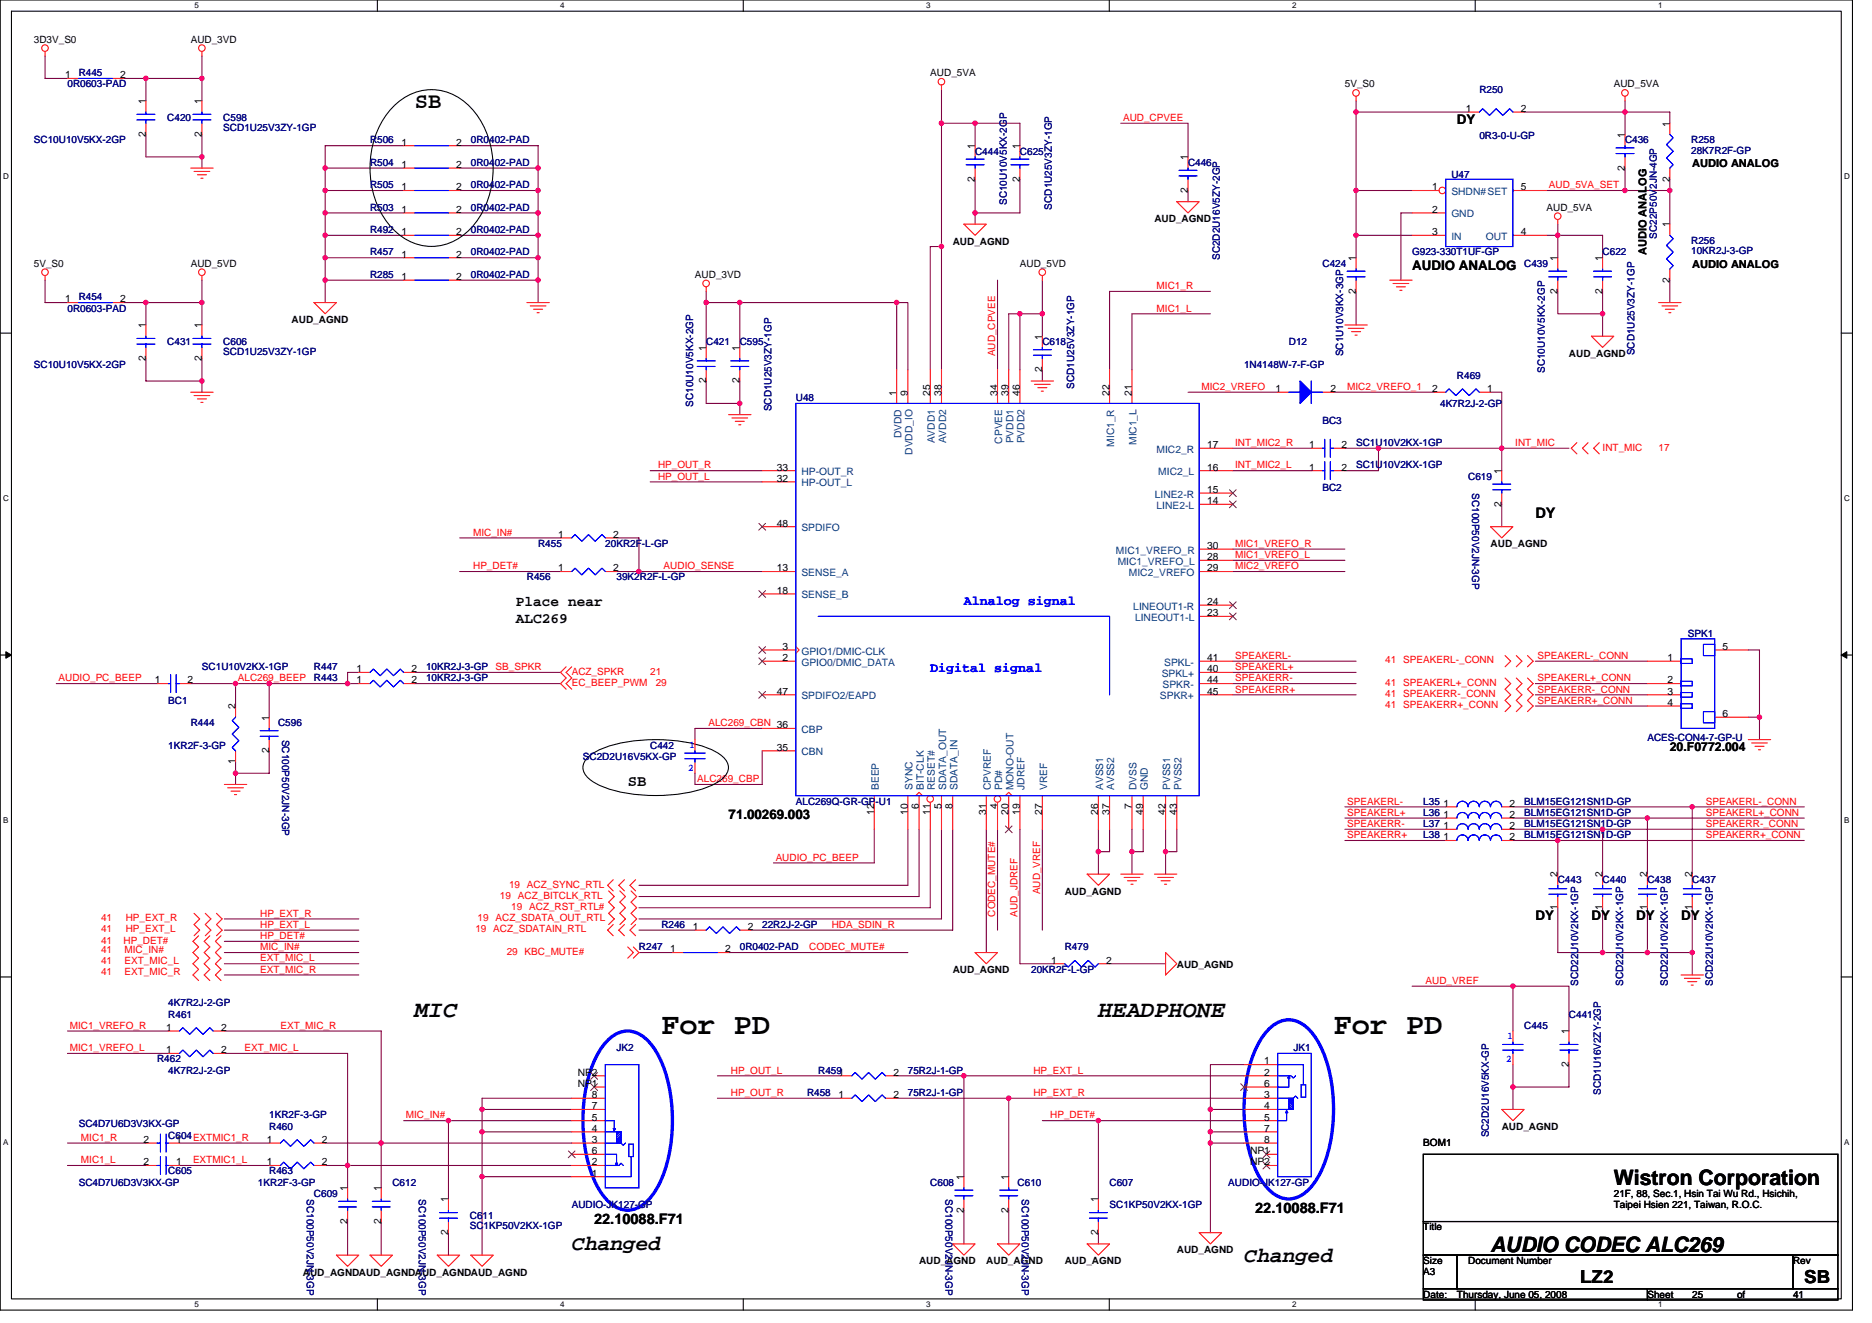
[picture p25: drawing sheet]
<svg xmlns="http://www.w3.org/2000/svg" width="297mm" height="210mm" viewBox="0 0 297 210" stroke-linecap="round" stroke-linejoin="round" font-family="sans-serif">
<defs><g id="words">
<g font-size="4.8">
<text x="104.9" y="164">For PD</text>
<text x="211.6" y="164">For PD</text>
</g>
<g font-size="3.7">
<text x="65.8" y="161.4">MIC</text>
<text x="174.3" y="161.4">HEADPHONE</text>
</g>
<text font-size="3.5" x="65.8" y="17.2">SB</text>
<g font-size="3.4">
<text x="256.1" y="188">Wistron Corporation</text>
<text x="90.7" y="198.4">Changed</text>
<text x="197.4" y="200.2">Changed</text>
<text x="236.5" y="198.7">AUDIO CODEC ALC269</text>
</g>
<g font-size="2.8">
<text x="250.7" y="203.6">LZ2</text>
<text x="286.3" y="203.6">SB</text>
</g>
<text font-size="2.5" x="99.6" y="124.8">SB</text>
<g font-size="2.3">
<text x="243.6" y="82.1">DY</text>
<text x="81.8" y="96.2">Place near</text>
<text x="81.8" y="98.8">ALC269</text>
<text x="94.3" y="194.2">22.10088.F71</text>
<text x="199.2" y="192.4">22.10088.F71</text>
</g>
<g font-size="2.1">
<text x="231.2" y="19.7">DY</text>
<text x="224.1" y="42.9">AUDIO ANALOG</text>
<text x="115.6" y="130">71.00269.003</text>
<text x="243.6" y="146">DY</text>
<text x="252.5" y="146">DY</text>
<text x="259.6" y="146">DY</text>
<text x="266.7" y="146">DY</text>
</g>
<g font-size="2.1" fill="#00f">
<text x="152.9" y="96">Alnalog signal</text>
<text x="147.6" y="106.7">Digital signal</text>
</g>
<text font-size="1.9" x="265" y="119.2">20.F0772.004</text>
<g font-size="1.8">
<text x="268.5" y="26.5">AUDIO ANALOG</text>
<text x="261.3" y="40.5" transform="rotate(-90 261.3 40.5)">AUDIO ANALOG</text>
<text x="268.5" y="42.5">AUDIO ANALOG</text>
</g>
<g font-size="1.6">
<text x="5.4" y="6.8">3D3V_S0</text>
<text x="30.3" y="6.8">AUD_3VD</text>
<text x="10.3" y="12.4">1</text>
<text x="19.1" y="12.4">2</text>
<text x="23.1" y="16.5" transform="rotate(-90 23.1 16.5)">1</text>
<text x="32" y="16.5" transform="rotate(-90 32 16.5)">1</text>
<text x="147.6" y="12.1">AUD_5VA</text>
<text x="213.4" y="13.9">5V_S0</text>
<text x="232.6" y="17.8">1</text>
<text x="241.3" y="17.8">2</text>
<text x="256.1" y="13.9">AUD_5VA</text>
<text x="23.1" y="21.7" transform="rotate(-90 23.1 21.7)">2</text>
<text x="32" y="21.7" transform="rotate(-90 32 21.7)">2</text>
<text x="63.7" y="23.1">1</text>
<text x="72.4" y="23.1">2</text>
<text x="154.7" y="23.6" transform="rotate(-90 154.7 23.6)">1</text>
<text x="161.8" y="23.6" transform="rotate(-90 161.8 23.6)">1</text>
<text x="257.8" y="21.9" transform="rotate(-90 257.8 21.9)">1</text>
<text x="264.9" y="20.1" transform="rotate(-90 264.9 20.1)">1</text>
<text x="63.7" y="26.6">1</text>
<text x="72.4" y="26.6">2</text>
<text x="154.7" y="28.8" transform="rotate(-90 154.7 28.8)">2</text>
<text x="161.8" y="28.8" transform="rotate(-90 161.8 28.8)">2</text>
<text x="188.5" y="25.4" transform="rotate(-90 188.5 25.4)">1</text>
<text x="257.8" y="27.1" transform="rotate(-90 257.8 27.1)">2</text>
<text x="264.9" y="28.8" transform="rotate(-90 264.9 28.8)">2</text>
<text x="63.7" y="33.8">1</text>
<text x="63.7" y="30.2">1</text>
<text x="72.4" y="33.8">2</text>
<text x="72.4" y="30.2">2</text>
<text x="183.2" y="35.3">AUD_AGND</text>
<text x="188.5" y="30.6" transform="rotate(-90 188.5 30.6)">2</text>
<text x="227.3" y="30.2">1</text>
<text x="227.3" y="33.8">2</text>
<text x="241.3" y="30.2">5</text>
<text x="245.4" y="33.4">AUD_5VA</text>
<text x="63.7" y="37.3">1</text>
<text x="63.7" y="40.9">1</text>
<text x="72.4" y="37.3">2</text>
<text x="72.4" y="40.9">2</text>
<text x="151.2" y="38.8">AUD_AGND</text>
<text x="215.2" y="41.4" transform="rotate(-90 215.2 41.4)">1</text>
<text x="227.3" y="37.3">3</text>
<text x="241.3" y="37.3">4</text>
<text x="247.2" y="41.4" transform="rotate(-90 247.2 41.4)">1</text>
<text x="254.3" y="41.4" transform="rotate(-90 254.3 41.4)">1</text>
<text x="264.9" y="36.1" transform="rotate(-90 264.9 36.1)">1</text>
<text x="5.4" y="42.3">5V_S0</text>
<text x="10.3" y="48">1</text>
<text x="19.1" y="48">2</text>
<text x="30.3" y="42.3">AUD_5VD</text>
<text x="63.7" y="44.4">1</text>
<text x="72.4" y="44.4">2</text>
<text x="110.3" y="44.1">AUD_3VD</text>
<text x="161.8" y="42.3">AUD_5VD</text>
<text x="215.2" y="46.6" transform="rotate(-90 215.2 46.6)">2</text>
<text x="247.2" y="46.6" transform="rotate(-90 247.2 46.6)">2</text>
<text x="254.3" y="46.6" transform="rotate(-90 254.3 46.6)">2</text>
<text x="264.9" y="44.8" transform="rotate(-90 264.9 44.8)">2</text>
<text x="23.1" y="52.1" transform="rotate(-90 23.1 52.1)">1</text>
<text x="32" y="52.1" transform="rotate(-90 32 52.1)">1</text>
<text x="46.3" y="51.3">AUD_AGND</text>
<text x="165.4" y="53.9" transform="rotate(-90 165.4 53.9)">1</text>
<text x="23.1" y="57.3" transform="rotate(-90 23.1 57.3)">2</text>
<text x="32" y="57.3" transform="rotate(-90 32 57.3)">2</text>
<text x="112" y="55.6" transform="rotate(-90 112 55.6)">1</text>
<text x="117.4" y="55.6" transform="rotate(-90 117.4 55.6)">1</text>
<text x="165.4" y="59.1" transform="rotate(-90 165.4 59.1)">2</text>
<text x="249" y="56.6">AUD_AGND</text>
<text x="112" y="60.8" transform="rotate(-90 112 60.8)">2</text>
<text x="117.4" y="60.8" transform="rotate(-90 117.4 60.8)">2</text>
<text x="142.3" y="62.8" transform="rotate(-90 142.3 62.8)">1</text>
<text x="144" y="62.8" transform="rotate(-90 144 62.8)">9</text>
<text x="147.6" y="62.8" transform="rotate(-90 147.6 62.8)">25</text>
<text x="149.4" y="62.8" transform="rotate(-90 149.4 62.8)">38</text>
<text x="158.3" y="62.8" transform="rotate(-90 158.3 62.8)">34</text>
<text x="160" y="62.8" transform="rotate(-90 160 62.8)">39</text>
<text x="161.8" y="62.8" transform="rotate(-90 161.8 62.8)">46</text>
<text x="176" y="62.8" transform="rotate(-90 176 62.8)">22</text>
<text x="179.6" y="62.8" transform="rotate(-90 179.6 62.8)">21</text>
<text x="202.4" y="62.2">1</text>
<text x="211.1" y="62.2">2</text>
<text x="227.3" y="62.2">2</text>
<text x="236" y="62.2">1</text>
<text x="191.5" y="71.1">17</text>
<text x="207.7" y="71.1">1</text>
<text x="212.9" y="71.1">2</text>
<text x="123.3" y="74.7">33</text>
<text x="123.3" y="76.4">32</text>
<text x="191.5" y="74.7">16</text>
<text x="207.7" y="74.7">1</text>
<text x="212.9" y="74.7">2</text>
<text x="238.3" y="75.2" transform="rotate(-90 238.3 75.2)">1</text>
<text x="123.3" y="83.5">48</text>
<text x="191.5" y="80">14</text>
<text x="191.5" y="78.2">15</text>
<text x="238.3" y="80.4" transform="rotate(-90 238.3 80.4)">2</text>
<text x="88.6" y="85.3">1</text>
<text x="97.3" y="85.3">2</text>
<text x="191.5" y="88.9">28</text>
<text x="191.5" y="87.1">30</text>
<text x="236.5" y="86.8">AUD_AGND</text>
<text x="88.6" y="90.7">1</text>
<text x="97.3" y="90.7">2</text>
<text x="123.3" y="90.7">13</text>
<text x="123.3" y="94.2">18</text>
<text x="191.5" y="90.7">29</text>
<text x="191.5" y="96">24</text>
<text x="191.5" y="97.8">23</text>
<text x="56.6" y="106.7">1</text>
<text x="65.3" y="106.7">2</text>
<text x="124.1" y="103.1">3</text>
<text x="124.1" y="104.9">2</text>
<text x="191.5" y="104.9">41</text>
<text x="191.5" y="106.7">40</text>
<text x="264.6" y="104.9">1</text>
<text x="273.3" y="103.1">5</text>
<text x="24.6" y="108.4">1</text>
<text x="29.7" y="108.4">2</text>
<text x="37.4" y="112.5" transform="rotate(-90 37.4 112.5)">2</text>
<text x="56.6" y="108.4">1</text>
<text x="65.3" y="108.4">2</text>
<text x="123.3" y="110.2">47</text>
<text x="191.5" y="110.2">45</text>
<text x="191.5" y="108.4">44</text>
<text x="264.6" y="112">4</text>
<text x="264.6" y="110.2">3</text>
<text x="264.6" y="108.4">2</text>
<text x="273.3" y="113.8">6</text>
<text x="42.7" y="119.5" transform="rotate(-90 42.7 119.5)">2</text>
<text x="42.7" y="114.3" transform="rotate(-90 42.7 114.3)">1</text>
<text x="123.3" y="119.1">35</text>
<text x="37.4" y="121.3" transform="rotate(-90 37.4 121.3)">1</text>
<text x="138.7" y="129.3" transform="rotate(-90 138.7 129.3)">12</text>
<text x="144" y="129.3" transform="rotate(-90 144 129.3)">10</text>
<text x="145.8" y="128.4" transform="rotate(-90 145.8 128.4)">6</text>
<text x="147.6" y="129.3" transform="rotate(-90 147.6 129.3)">11</text>
<text x="149.4" y="128.4" transform="rotate(-90 149.4 128.4)">5</text>
<text x="151.1" y="128.4" transform="rotate(-90 151.1 128.4)">8</text>
<text x="156.5" y="129.3" transform="rotate(-90 156.5 129.3)">31</text>
<text x="158.3" y="128.4" transform="rotate(-90 158.3 128.4)">4</text>
<text x="160" y="129.3" transform="rotate(-90 160 129.3)">20</text>
<text x="161.8" y="129.3" transform="rotate(-90 161.8 129.3)">19</text>
<text x="165.4" y="129.3" transform="rotate(-90 165.4 129.3)">27</text>
<text x="174.3" y="129.3" transform="rotate(-90 174.3 129.3)">26</text>
<text x="176" y="129.3" transform="rotate(-90 176 129.3)">37</text>
<text x="179.6" y="128.4" transform="rotate(-90 179.6 128.4)">7</text>
<text x="181.4" y="129.3" transform="rotate(-90 181.4 129.3)">49</text>
<text x="184.9" y="129.3" transform="rotate(-90 184.9 129.3)">42</text>
<text x="186.7" y="129.3" transform="rotate(-90 186.7 129.3)">43</text>
<text x="229" y="131.6">1</text>
<text x="229" y="128">1</text>
<text x="229" y="129.8">1</text>
<text x="239.5" y="131.6">2</text>
<text x="239.5" y="128">2</text>
<text x="239.5" y="129.8">2</text>
<text x="229" y="133.3">1</text>
<text x="239.5" y="133.3">2</text>
<text x="168.9" y="141.9">AUD_AGND</text>
<text x="247.2" y="139.2" transform="rotate(-90 247.2 139.2)">2</text>
<text x="254.3" y="139.2" transform="rotate(-90 254.3 139.2)">2</text>
<text x="261.4" y="139.2" transform="rotate(-90 261.4 139.2)">2</text>
<text x="268.5" y="139.2" transform="rotate(-90 268.5 139.2)">2</text>
<text x="109.9" y="147.6">1</text>
<text x="118.6" y="147.6">2</text>
<text x="247.2" y="144.4" transform="rotate(-90 247.2 144.4)">1</text>
<text x="254.3" y="144.4" transform="rotate(-90 254.3 144.4)">1</text>
<text x="261.4" y="144.4" transform="rotate(-90 261.4 144.4)">1</text>
<text x="268.5" y="144.4" transform="rotate(-90 268.5 144.4)">1</text>
<text x="106.4" y="151.1">1</text>
<text x="115.1" y="151.1">2</text>
<text x="151.2" y="154.4">AUD_AGND</text>
<text x="166.8" y="152.9">1</text>
<text x="175.5" y="152.9">2</text>
<text x="186.7" y="153.5">AUD_AGND</text>
<text x="26.3" y="167.1">1</text>
<text x="26.3" y="163.6">1</text>
<text x="35.1" y="167.1">2</text>
<text x="35.1" y="163.6">2</text>
<text x="248.9" y="164.1" transform="rotate(-90 248.9 164.1)">1</text>
<text x="91.7" y="172.4">NP1</text>
<text x="91.7" y="170.7">NP2</text>
<text x="141.7" y="170.7">2</text>
<text x="200.6" y="168.9">1</text>
<text x="200.6" y="170.7">2</text>
<text x="200.6" y="172.4">6</text>
<text x="248.9" y="169.3" transform="rotate(-90 248.9 169.3)">2</text>
<text x="93.9" y="179.6">4</text>
<text x="93.9" y="177.8">5</text>
<text x="93.9" y="176">7</text>
<text x="93.9" y="174.2">8</text>
<text x="133" y="174.2">1</text>
<text x="141.7" y="174.2">2</text>
<text x="200.6" y="174.2">3</text>
<text x="200.6" y="176">4</text>
<text x="200.6" y="177.8">5</text>
<text x="200.6" y="179.6">7</text>
<text x="238.3" y="179.3">AUD_AGND</text>
<text x="22.8" y="184.9">2</text>
<text x="22.8" y="181.3">2</text>
<text x="28" y="184.9">1</text>
<text x="28" y="181.3">1</text>
<text x="42.4" y="181.3">1</text>
<text x="42.4" y="184.9">1</text>
<text x="51.1" y="181.3">2</text>
<text x="51.1" y="184.9">2</text>
<text x="93.9" y="184.9">2</text>
<text x="93.9" y="181.3">3</text>
<text x="93.9" y="183.1">6</text>
<text x="198.3" y="183.1">NP1</text>
<text x="198.3" y="184.9">NP2</text>
<text x="200.6" y="181.3">8</text>
<text x="225.8" y="181.9">BOM1</text>
<text x="55.1" y="189" transform="rotate(-90 55.1 189)">1</text>
<text x="60.5" y="189" transform="rotate(-90 60.5 189)">1</text>
<text x="71.1" y="190.8" transform="rotate(-90 71.1 190.8)">1</text>
<text x="93.9" y="186.7">1</text>
<text x="152.9" y="187.2" transform="rotate(-90 152.9 187.2)">1</text>
<text x="160" y="187.2" transform="rotate(-90 160 187.2)">1</text>
<text x="174.3" y="190.8" transform="rotate(-90 174.3 190.8)">1</text>
<text x="256.1" y="189.9">21F, 88, Sec.1, Hsin Tai Wu Rd., Hsichih,</text>
<text x="256.1" y="191.7">Taipei Hsien 221, Taiwan, R.O.C.</text>
<text x="55.1" y="194.2" transform="rotate(-90 55.1 194.2)">2</text>
<text x="60.5" y="194.2" transform="rotate(-90 60.5 194.2)">2</text>
<text x="71.1" y="196" transform="rotate(-90 71.1 196)">2</text>
<text x="152.9" y="192.4" transform="rotate(-90 152.9 192.4)">2</text>
<text x="160" y="192.4" transform="rotate(-90 160 192.4)">2</text>
<text x="174.3" y="196" transform="rotate(-90 174.3 196)">2</text>
<text x="225.8" y="195.2">Title</text>
<text x="48" y="202.4">AUD_AGNDAUD_AGNDAUD_AGNDAUD_AGND</text>
<text x="145.8" y="200.6">AUD_AGND</text>
<text x="156.5" y="200.6">AUD_AGND</text>
<text x="168.9" y="200.6">AUD_AGND</text>
<text x="186.7" y="198.8">AUD_AGND</text>
<text x="225.8" y="202.3">A3</text>
<text x="225.8" y="200.6">Size</text>
<text x="233" y="200.6">Document Number</text>
<text x="284.5" y="200.6">Rev</text>
<text x="225.8" y="205.9">Date:</text>
<text x="231.2" y="205.9">Thursday, June 05, 2008</text>
<text x="261.4" y="205.9">Sheet</text>
<text x="268.5" y="205.9">25</text>
<text x="275.6" y="205.9">of</text>
<text x="284.5" y="205.9">41</text>
</g>
<g font-size="1.6" fill="#000080">
<text x="10.7" y="13.9">0R0603-PAD</text>
<text x="12.5" y="12.1">R445</text>
<text x="234.7" y="14.8">R250</text>
<text x="5.4" y="22.8">SC10U10V5KX-2GP</text>
<text x="26.5" y="19.2">C420</text>
<text x="35.4" y="19.2">C598</text>
<text x="35.4" y="20.8">SCD1U25V3ZY-1GP</text>
<text x="58.7" y="22.8">R506</text>
<text x="74.7" y="22.8">0R0402-PAD</text>
<text x="234.7" y="22">0R3-0-U-GP</text>
<text x="257.8" y="22.8">C436</text>
<text x="268.3" y="22.8">R258</text>
<text x="58.7" y="29.9">R505</text>
<text x="58.7" y="26.3">R504</text>
<text x="74.7" y="29.9">0R0402-PAD</text>
<text x="74.7" y="26.3">0R0402-PAD</text>
<text x="154.7" y="24.5">C444</text>
<text x="161.8" y="24.5">C625</text>
<text x="188.5" y="26.3">C446</text>
<text x="230.3" y="28.3">U47</text>
<text x="268.3" y="24.4">28K7R2F-GP</text>
<text x="58.7" y="33.4">R503</text>
<text x="74.7" y="33.4">0R0402-PAD</text>
<text x="159.8" y="32.5" transform="rotate(-90 159.8 32.5)">SC10U10V5KX-2GP</text>
<text x="166.9" y="33.3" transform="rotate(-90 166.9 33.3)">SCD1U25V3ZY-1GP</text>
<text x="58.7" y="37">R492</text>
<text x="58.7" y="40.5">R457</text>
<text x="74.7" y="37">0R0402-PAD</text>
<text x="74.7" y="40.5">0R0402-PAD</text>
<text x="193.5" y="41.3" transform="rotate(-90 193.5 41.3)">SC2D2U16V5ZY-2GP</text>
<text x="224.1" y="40.5">G923-330T1UF-GP</text>
<text x="254.3" y="40.5">C622</text>
<text x="262.9" y="37.9" transform="rotate(-90 262.9 37.9)">SC22P50V2JN-4GP</text>
<text x="268.3" y="38.8">R256</text>
<text x="268.3" y="40.4">10KR2J-3-GP</text>
<text x="12.5" y="47.6">R454</text>
<text x="58.7" y="44.1">R285</text>
<text x="74.7" y="44.1">0R0402-PAD</text>
<text x="209.8" y="42.3">C424</text>
<text x="241.8" y="42.3">C439</text>
<text x="10.7" y="49.4">0R0603-PAD</text>
<text x="5.4" y="58.3">SC10U10V5KX-2GP</text>
<text x="26.5" y="54.8">C431</text>
<text x="35.4" y="54.8">C606</text>
<text x="35.4" y="56.4">SCD1U25V3ZY-1GP</text>
<text x="112.1" y="54.8">C421</text>
<text x="117.4" y="54.8">C595</text>
<text x="165.4" y="54.8">C618</text>
<text x="197.4" y="58.3">1N4148W-7-F-GP</text>
<text x="204.5" y="54.8">D12</text>
<text x="213.1" y="56.5" transform="rotate(-90 213.1 56.5)">SC1U10V3KX-3GP</text>
<text x="245.1" y="59.2" transform="rotate(-90 245.1 59.2)">SC10U10V5KX-2GP</text>
<text x="259.3" y="56.4" transform="rotate(-90 259.3 56.4)">SCD1U25V3ZY-1GP</text>
<text x="110" y="64.5" transform="rotate(-90 110 64.5)">SC10U10V5KX-2GP</text>
<text x="122.4" y="65.3" transform="rotate(-90 122.4 65.3)">SCD1U25V3ZY-1GP</text>
<text x="126.3" y="63.6">U48</text>
<text x="170.4" y="61.7" transform="rotate(-90 170.4 61.7)">SCD1U25V3ZY-1GP</text>
<text x="228.5" y="64.5">4K7R2J-2-GP</text>
<text x="231.2" y="60.1">R469</text>
<text x="209.8" y="67.2">BC3</text>
<text x="215.2" y="70.8">SC1U10V2KX-1GP</text>
<text x="209.8" y="77.9">BC2</text>
<text x="215.2" y="74.3">SC1U10V2KX-1GP</text>
<text x="233" y="76.1">C619</text>
<text x="233.6" y="78.2" transform="rotate(90 233.6 78.2)">SC100P50V2JN-3GP</text>
<text x="85.4" y="86.8">R455</text>
<text x="96" y="86.8">20KR2F-L-GP</text>
<text x="83.6" y="92.1">R456</text>
<text x="97.8" y="92.1">39K2R2F-L-GP</text>
<text x="267.8" y="101">SPK1</text>
<text x="32" y="106.3">SC1U10V2KX-1GP</text>
<text x="49.8" y="106.3">R447</text>
<text x="67.6" y="106.3">10KR2J-3-GP</text>
<text x="26.7" y="111.7">BC1</text>
<text x="49.8" y="108.1">R443</text>
<text x="67.6" y="108.1">10KR2J-3-GP</text>
<text x="26.7" y="118.8">1KR2F-3-GP</text>
<text x="30.3" y="115.2">R444</text>
<text x="44.1" y="115.2">C596</text>
<text x="44.8" y="117.3" transform="rotate(90 44.8 117.3)">SC100P50V2JN-3GP</text>
<text x="103.2" y="118.8">C442</text>
<text x="261.4" y="117.5">ACES-CON4-7-GP-U</text>
<text x="92.5" y="120.5">SC2D2U16V5KX-GP</text>
<text x="126.3" y="127.7">ALC269Q-GR-GP-U1</text>
<text x="225.8" y="131.2">L37</text>
<text x="225.8" y="127.7">L35</text>
<text x="225.8" y="129.4">L36</text>
<text x="241.8" y="131.2">BLM15EG121SN1D-GP</text>
<text x="241.8" y="127.7">BLM15EG121SN1D-GP</text>
<text x="241.8" y="129.4">BLM15EG121SN1D-GP</text>
<text x="225.8" y="133">L38</text>
<text x="241.8" y="133">BLM15EG121SN1D-GP</text>
<text x="247.2" y="140.1">C443</text>
<text x="254.3" y="140.1">C440</text>
<text x="261.4" y="140.1">C438</text>
<text x="268.5" y="140.1">C437</text>
<text x="104.9" y="147.2">R246</text>
<text x="120.9" y="147.2">22R2J-2-GP</text>
<text x="101.4" y="150.8">R247</text>
<text x="117.4" y="150.8">0R0402-PAD</text>
<text x="163.6" y="154.3">20KR2F-L-GP</text>
<text x="168.9" y="150.8">R479</text>
<text x="26.7" y="161.4">R461</text>
<text x="26.7" y="159.7">4K7R2J-2-GP</text>
<text x="249" y="161.4">C441</text>
<text x="250.4" y="156.5" transform="rotate(-90 250.4 156.5)">SCD22U10V2KX-1GP</text>
<text x="257.6" y="156.5" transform="rotate(-90 257.6 156.5)">SCD22U10V2KX-1GP</text>
<text x="264.7" y="156.5" transform="rotate(-90 264.7 156.5)">SCD22U10V2KX-1GP</text>
<text x="271.8" y="156.5" transform="rotate(-90 271.8 156.5)">SCD22U10V2KX-1GP</text>
<text x="97.8" y="166.8">JK2</text>
<text x="205.2" y="166.8">JK1</text>
<text x="241.8" y="163.2">C445</text>
<text x="24.9" y="168.6">R462</text>
<text x="26.7" y="170.3">4K7R2J-2-GP</text>
<text x="128.1" y="173.9">R458</text>
<text x="129.8" y="170.3">R4591</text>
<text x="144.1" y="173.9">75R2J-1-GP</text>
<text x="144.1" y="170.3">75R2J-1-GP</text>
<text x="254" y="173.7" transform="rotate(-90 254 173.7)">SCD1U16V2ZY-2GP</text>
<text x="12.5" y="178.9">SC4D7U6D3V3KX-GP</text>
<text x="42.7" y="179.2">R460</text>
<text x="42.7" y="177.4">1KR2F-3-GP</text>
<text x="26.7" y="180.6">C604EXTMIC1_R</text>
<text x="236.2" y="180.5" transform="rotate(-90 236.2 180.5)">SC2D2U16V5KX-GP</text>
<text x="12.5" y="188.1">SC4D7U6D3V3KX-GP</text>
<text x="26.7" y="186.3">C605</text>
<text x="40.9" y="188.1">1KR2F-3-GP</text>
<text x="42.7" y="186.3">R463</text>
<text x="48.7" y="190.2" transform="rotate(90 48.7 190.2)">SC100P50V2JN-3GP</text>
<text x="49.8" y="189.9">C609</text>
<text x="62.3" y="188.1">C612</text>
<text x="66.5" y="190.2" transform="rotate(90 66.5 190.2)">SC100P50V2JN-3GP</text>
<text x="90.7" y="191.7">AUDIO-JK127-GP</text>
<text x="147.6" y="188.1">C608</text>
<text x="150" y="190.2" transform="rotate(90 150 190.2)">SC100P50V2JN-3GP</text>
<text x="161.5" y="188.1">C610</text>
<text x="162.1" y="190.2" transform="rotate(90 162.1 190.2)">SC100P50V2JN-3GP</text>
<text x="176.1" y="188.1">C607</text>
<text x="176.1" y="191.7">SC1KP50V2KX-1GP</text>
<text x="194.9" y="188.1">AUDIO-JK127-GP</text>
<text x="74.5" y="193.4">C611</text>
<text x="74.5" y="195.1">SC1KP50V2KX-1GP</text>
</g>
<g font-size="1.6" fill="#f00">
<text x="178.2" y="19.2">AUD_CPVEE</text>
<text x="245.8" y="29.9">AUD_5VA_SET</text>
<text x="183.5" y="45.9">MIC1_R</text>
<text x="183.5" y="49.4">MIC1_L</text>
<text x="157.9" y="56.5" transform="rotate(-90 157.9 56.5)">AUD_CPVEE</text>
<text x="190.6" y="61.9">MIC2_VREFO</text>
<text x="213.8" y="61.9">MIC2_VREFO_1</text>
<text x="196" y="70.8">INT_MIC2_R</text>
<text x="240.4" y="70.8">INT_MIC</text>
<text x="254.3" y="71.5">INT_MIC</text>
<text x="263.2" y="71.5">17</text>
<text x="104.4" y="76.1">HP_OUT_L</text>
<text x="104.4" y="74.3">HP_OUT_R</text>
<text x="196" y="74.3">INT_MIC2_L</text>
<text x="75.1" y="85">MIC_IN#</text>
<text x="196" y="86.8">MIC1_VREFO_R</text>
<text x="196" y="88.5">MIC1_VREFO_L</text>
<text x="75.1" y="90.3">HP_DET#</text>
<text x="105.3" y="90.3">AUDIO_SENSE</text>
<text x="196" y="90.3">MIC2_VREFO</text>
<text x="78.6" y="106.3">SB_SPKR</text>
<text x="90.7" y="107">ACZ_SPKR</text>
<text x="103.2" y="107">21</text>
<text x="196" y="104.5">SPEAKERL-</text>
<text x="196" y="106.3">SPEAKERL+</text>
<text x="219.8" y="105.3">41 SPEAKERL-_CONN</text>
<text x="244" y="104.5">SPEAKERL-_CONN</text>
<text x="9.3" y="108.1">AUDIO_PC_BEEP</text>
<text x="37.7" y="108.1">ALC269_BEEP</text>
<text x="90.7" y="108.8">EC_BEEP_PWM</text>
<text x="104.1" y="108.8">29</text>
<text x="196" y="109.9">SPEAKERR+</text>
<text x="196" y="108.1">SPEAKERR-</text>
<text x="219.8" y="108.8">41 SPEAKERL+_CONN</text>
<text x="219.8" y="110.6">41 SPEAKERR-_CONN</text>
<text x="219.8" y="112.4">41 SPEAKERR+_CONN</text>
<text x="244" y="108.1">SPEAKERL+_CONN</text>
<text x="244" y="109.9">SPEAKERR-_CONN</text>
<text x="244" y="111.7">SPEAKERR+_CONN</text>
<text x="112.4" y="115.2">ALC269_CBN 36</text>
<text x="110.6" y="124.1">ALC269_CBP</text>
<text x="213.8" y="127.7">SPEAKERL-</text>
<text x="213.8" y="129.4">SPEAKERL+</text>
<text x="213.8" y="131.2">SPEAKERR-</text>
<text x="270.7" y="127.7">SPEAKERL-_CONN</text>
<text x="270.7" y="129.4">SPEAKERL+_CONN</text>
<text x="270.7" y="131.2">SPEAKERR-_CONN</text>
<text x="123.1" y="136.5">AUDIO_PC_BEEP</text>
<text x="213.8" y="133">SPEAKERR+</text>
<text x="270.7" y="133">SPEAKERR+_CONN</text>
<text x="79.3" y="142.6">19 ACZ_BITCLK_RTL</text>
<text x="80.8" y="140.8">19 ACZ_SYNC_RTL</text>
<text x="165" y="141.9" transform="rotate(-90 165 141.9)">AUD_VREF</text>
<text x="16" y="147.9">41</text>
<text x="16" y="146.2">41</text>
<text x="16" y="149.7">41</text>
<text x="19.6" y="149.7">HP_DET#</text>
<text x="20" y="147.9">HP_EXT_L</text>
<text x="20" y="146.2">HP_EXT_R</text>
<text x="41.3" y="149">HP_DET#</text>
<text x="41.3" y="147.2">HP_EXT_L</text>
<text x="41.3" y="145.4">HP_EXT_R</text>
<text x="75.4" y="147.9">19 ACZ_SDATAIN_RTL</text>
<text x="75.8" y="146.2">19 ACZ_SDATA_OUT_RTL</text>
<text x="81.1" y="144.4">19 ACZ_RST_RTL#</text>
<text x="132" y="147.2">HDA_SDIN_R</text>
<text x="157.9" y="145.4" transform="rotate(-90 157.9 145.4)">CODEC_MUTE#</text>
<text x="161.5" y="145.4" transform="rotate(-90 161.5 145.4)">AUD_JDREF</text>
<text x="16" y="151.1">41</text>
<text x="16" y="152.9">41</text>
<text x="16" y="154.7">41</text>
<text x="19.8" y="151.1">MIC_IN#</text>
<text x="19.8" y="152.9">EXT_MIC_L</text>
<text x="19.8" y="154.7">EXT_MIC_R</text>
<text x="41.3" y="154.3">EXT_MIC_R</text>
<text x="41.3" y="152.5">EXT_MIC_L</text>
<text x="41.3" y="150.8">MIC_IN#</text>
<text x="80.4" y="151.5">29 KBC_MUTE#</text>
<text x="128.4" y="150.8">CODEC_MUTE#</text>
<text x="226.2" y="156.1">AUD_VREF</text>
<text x="11.1" y="166.8">MIC1_VREFO_L</text>
<text x="11.1" y="163.2">MIC1_VREFO_R</text>
<text x="38.8" y="166.8">EXT_MIC_L</text>
<text x="44.5" y="163.2">EXT_MIC_R</text>
<text x="116" y="173.9">HP_OUT_R</text>
<text x="116" y="170.3">HP_OUT_L</text>
<text x="164" y="170.3">HP_EXT_L</text>
<text x="164" y="173.9">HP_EXT_R</text>
<text x="64.4" y="177.4">MIC_IN#</text>
<text x="166.6" y="177.4">HP_DET#</text>
<text x="12.8" y="181">MIC1_R</text>
<text x="12.8" y="184.6">MIC1_L</text>
<text x="30.6" y="184.6">EXTMIC1_L</text>
</g>
<g font-size="1.6" fill="#004080">
<text x="230.3" y="30.9">SHDN#SET</text>
<text x="230.3" y="34.5">GND</text>
<text x="230.3" y="38.1">IN</text>
<text x="235.8" y="38.1">OUT</text>
<text x="143" y="69.5" transform="rotate(-90 143 69.5)">DVDD</text>
<text x="148.4" y="70.3" transform="rotate(-90 148.4 70.3)">AVDD1</text>
<text x="150.1" y="70.3" transform="rotate(-90 150.1 70.3)">AVDD2</text>
<text x="159" y="70.4" transform="rotate(-90 159 70.4)">CPVEE</text>
<text x="160.8" y="70.3" transform="rotate(-90 160.8 70.3)">PVDD1</text>
<text x="162.6" y="70.3" transform="rotate(-90 162.6 70.3)">PVDD2</text>
<text x="176.8" y="70.9" transform="rotate(-90 176.8 70.9)">MIC1_R</text>
<text x="180.4" y="70.6" transform="rotate(-90 180.4 70.6)">MIC1_L</text>
<text x="183.5" y="71.8">MIC2_R</text>
<text x="127.2" y="75.4">HP-OUT_R</text>
<text x="127.2" y="77.2">HP-OUT_L</text>
<text x="144.8" y="72.2" transform="rotate(-90 144.8 72.2)">DVDD_IO</text>
<text x="183.8" y="75.4">MIC2_L</text>
<text x="183.2" y="79">LINE2-R</text>
<text x="183.5" y="80.7">LINE2-L</text>
<text x="127.2" y="84.3">SPDIFO</text>
<text x="177.1" y="87.8">MIC1_VREFO_R</text>
<text x="177.4" y="89.6">MIC1_VREFO_L</text>
<text x="127.2" y="91.4">SENSE_A</text>
<text x="127.2" y="95">SENSE_B</text>
<text x="179.1" y="91.4">MIC2_VREFO</text>
<text x="179.8" y="96.7">LINEOUT1-R</text>
<text x="180.1" y="98.5">LINEOUT1-L</text>
<text x="127.2" y="103.8">GPIO1/DMIC-CLK</text>
<text x="127.2" y="105.6">GPIO0/DMIC_DATA</text>
<text x="184.3" y="107.4">SPKL+</text>
<text x="184.7" y="105.6">SPKL-</text>
<text x="127.2" y="111">SPDIFO2/EAPD</text>
<text x="184.1" y="111">SPKR+</text>
<text x="184.5" y="109.2">SPKR-</text>
<text x="127.2" y="119.8">CBN</text>
<text x="127.2" y="116.3">CBP</text>
<text x="139.5" y="125.3" transform="rotate(-90 139.5 125.3)">BEEP</text>
<text x="144.8" y="125.3" transform="rotate(-90 144.8 125.3)">SYNC</text>
<text x="146.6" y="125.3" transform="rotate(-90 146.6 125.3)">BIT-CLK</text>
<text x="148.4" y="125.3" transform="rotate(-90 148.4 125.3)">RESET#</text>
<text x="150.1" y="125.3" transform="rotate(-90 150.1 125.3)">SDATA_OUT</text>
<text x="151.9" y="125.3" transform="rotate(-90 151.9 125.3)">SDATA_IN</text>
<text x="157.2" y="125.3" transform="rotate(-90 157.2 125.3)">CPVREF</text>
<text x="159" y="125.3" transform="rotate(-90 159 125.3)">PD#</text>
<text x="160.8" y="125.3" transform="rotate(-90 160.8 125.3)">MONO-OUT</text>
<text x="162.6" y="125.3" transform="rotate(-90 162.6 125.3)">JDREF</text>
<text x="166.1" y="125.3" transform="rotate(-90 166.1 125.3)">VREF</text>
<text x="175" y="125.3" transform="rotate(-90 175 125.3)">AVSS1</text>
<text x="176.8" y="125.3" transform="rotate(-90 176.8 125.3)">AVSS2</text>
<text x="180.4" y="125.3" transform="rotate(-90 180.4 125.3)">DVSS</text>
<text x="182.1" y="125.3" transform="rotate(-90 182.1 125.3)">GND</text>
<text x="185.7" y="125.3" transform="rotate(-90 185.7 125.3)">PVSS1</text>
<text x="187.5" y="125.3" transform="rotate(-90 187.5 125.3)">PVSS2</text>
</g>
<g font-size="1.6" fill="#00f">
<text x="109.4" y="118.6">1</text>
<text x="109.2" y="122.3">2</text>
<text x="239.2" y="164.8">1</text>
<text x="239" y="168.6">2</text>
</g>
<g font-size="1.3">
<text x="30.8" y="1.3">5</text>
<text x="88.9" y="1.3">4</text>
<text x="147" y="1.3">3</text>
<text x="205" y="1.3">2</text>
<text x="263.1" y="1.3">1</text>
<text x=".5" y="28.4">D</text>
<text x="292.6" y="28.4">D</text>
<text x=".5" y="79.5">C</text>
<text x="292.6" y="79.5">C</text>
<text x=".5" y="130.6">B</text>
<text x="292.6" y="130.6">B</text>
<text x=".5" y="181.7">A</text>
<text x="292.6" y="181.7">A</text>
<text x="30.8" y="207.4">5</text>
<text x="88.9" y="207.4">4</text>
<text x="147" y="207.4">3</text>
<text x="205" y="207.4">2</text>
<text x="263.1" y="207.4">1</text>
</g>
</g></defs>
<path d="M0 0h293.9v207.9h-293.9zM1.8 1.8h290.4v204.3h-290.4z" fill="none" stroke="#000" stroke-width=".17"/>
<g fill="#fff">
<path d="M30.8 .2h.7v1.4h-.7z"/>
<path d="M30.8 206.3h.7v1.4h-.7z"/>
</g>
<path d="M59.9 0v1.8M59.9 206.1v1.8" fill="none" stroke="#000" stroke-width=".17"/>
<g fill="#fff">
<path d="M88.9 .2h.7v1.4h-.7z"/>
<path d="M88.9 206.3h.7v1.4h-.7z"/>
</g>
<path d="M117.9 0v1.8M117.9 206.1v1.8" fill="none" stroke="#000" stroke-width=".17"/>
<g fill="#fff">
<path d="M147 .2h.7v1.4h-.7z"/>
<path d="M147 206.3h.7v1.4h-.7z"/>
</g>
<path d="M176 0v1.8M176 206.1v1.8" fill="none" stroke="#000" stroke-width=".17"/>
<g fill="#fff">
<path d="M205 .2h.7v1.4h-.7z"/>
<path d="M205 206.3h.7v1.4h-.7z"/>
</g>
<path d="M234.1 0v1.8M234.1 206.1v1.8" fill="none" stroke="#000" stroke-width=".17"/>
<g fill="#fff">
<path d="M263.1 .2h.7v1.4h-.7z"/>
<path d="M263.1 206.3h.7v1.4h-.7z"/>
<path d="M.5 27.3h.9v1.4h-.9z"/>
<path d="M292.6 27.3h.9v1.4h-.9z"/>
<path d="M.5 78.4h.9v1.4h-.9z"/>
<path d="M292.6 78.4h.9v1.4h-.9z"/>
</g>
<path d="M0 52.9h1.8M292.2 52.9h1.7" fill="none" stroke="#000" stroke-width=".17"/>
<g fill="#fff">
<path d="M.5 129.5h.8v1.4h-.8z"/>
<path d="M292.6 129.5h.9v1.4h-.9z"/>
</g>
<path d="M0 103.9h1.8M292.2 103.9h1.7" fill="none" stroke="#000" stroke-width=".17"/>
<path d="M.9 103.4l.9 .5-.9 .5zM292.2 103.9l.8-.5v1z" fill="#000" stroke="#000" stroke-width=".16"/>
<g fill="#fff">
<path d="M.5 180.5h.8v1.4h-.8z"/>
<path d="M292.6 180.5h.9v1.4h-.9z"/>
</g>
<path d="M62.4 17a8.2 8.2 0 0 1 12.2 0 14.7 14.7 0 0 1 0 19.4 8.2 8.2 0 0 1-12.2 0 14.7 14.7 0 0 1 0-19.4zM93.4 120a12.6 12.6 0 0 1 6.1-2.3 25.1 25.1 0 0 1 13.7 1.4 3.7 3.7 0 0 1 2.4 2.7 2.88 2.88 0 0 1-1.6 2.2 19.6 19.6 0 0 1-10 2.2 19.6 19.6 0 0 1-9.9-2.2 2.61 2.61 0 0 1-1.5-2.8l.3-.6zM0 155h1.8M292.2 155h1.7M225.8 199.1h5.4v5.4h-5.4zM225.8 183.1h65.8v10.7h-65.8zM225.8 193.8h65.8v5.3h-65.8zM231.2 199.1h53.3v5.4h-53.3zM284.5 199.1h7.1v5.4h-7.1zM225.8 204.5h35.6v1.7h-35.6zM261.4 204.5h30.2v1.7h-30.2z" fill="none" stroke="#000" stroke-width=".17"/>
<g fill="none" stroke="#800040" stroke-width=".17">
<path d="M7.2 8.9v3.5h3.5M19.6 12.4h12.4M23.2 12.4v3.6M32 8.9v7.1M149.4 19.6h12.4v3.5M149.4 14.2v44.5M154.7 19.6v3.5M177.8 19.6h10.7v5.3M215.2 17.8h17.8M215.2 16v24.9M241.8 17.8h23.2v1.8M257.8 16v5.3"/>
<path d="M23.2 21.3v3.6h8.8M32 21.3v5.4M51.6 33.8h12.4M51.6 37.3h12.4M51.6 30.2h12.4M51.6 26.7h12.4M64 23.1h-12.4v24.9M72.9 33.8h12.5M72.9 23.1h12.5v17.8M72.9 37.3h12.5M72.9 30.2h12.5M72.9 26.7h12.5"/>
<path d="M149.4 39.1h-1.8v19.6M154.7 28.4v7.2M161.8 28.4v5.4h-7.1M188.5 30.2v1.8M215.2 37.3h8.9M215.2 30.2h8.9M224.1 33.8h-1.8v10.6M245.4 37.3h1.8v3.6M245.4 30.2h19.6M247.2 35.6v1.7h7.1v3.6M257.8 26.7v3.5M265 28.4v7.2"/>
<path d="M7.2 44.4v3.6h3.5M19.6 48h12.4M23.2 48v3.6M23.2 56.9v3.6h8.8M32 44.4v7.2M32 56.9v5.3M51.6 40.9h12.4M51.6 44.4h12.4M72.9 40.9h12.5v3.5M72.9 44.4h12.5M85.4 44.4v3.6M112.1 46.2v8.9"/>
<path d="M112.1 48h30.2M117.4 48v7.1M142.3 48h1.8v10.7M142.3 48v10.7M158.3 44.4v14.3M161.8 49.8v8.9M165.4 44.4v8.9M165.4 58.7v1.8M165.4 49.8h-5.3v8.9M192.1 49.8h-12.5v8.9M192.1 46.2h-16v12.5M215.2 46.2v5.4"/>
<path d="M247.2 46.2v3.6h7.1M254.3 46.2v7.1M265 44.4v3.6M103.2 76.5h17.7M103.2 74.7h17.7M112.1 60.5v3.5h5.3v1.8M117.4 60.5v3.5M188.5 62.2h14.2M195.6 74.7h12.5M195.6 71.1h12.5M211.6 62.2h16M213.4 71.1h35.6"/>
<path d="M218.7 71.1v3.6h-5.3M236.5 62.2h1.8v12.5M72.9 90.7h16M72.9 85.3h16M97.8 90.7h23.1M97.8 85.3h3.6v5.4M195.6 90.7h17.8M195.6 87.1h17.8M195.6 88.9h17.8M238.3 80v3.6M8.9 108.5h16M30.3 108.5h7.1"/>
<path d="M37.4 108.5h5.3v5.3M37.4 108.5v3.5M42.7 119.1v3.6h-5.3v-1.8M42.7 108.5h14.2M56.9 106.7h-1.7v1.8M65.8 108.5h23.1M65.8 106.7h23.1M120.9 115.6h-10.6v1.7M120.9 119.1v5.4h-10.6v-1.8M195.6 108.5h19.6M195.6 106.7h19.6M195.6 110.2h19.6"/>
<path d="M195.6 104.9h19.6M243.6 108.5h17.8M243.6 110.2h17.8M243.6 104.9h17.8M243.6 112h17.8M277.4 103.1h1.8v14.2M277.4 113.8h1.8M37.4 122.7v1.8M138.7 131.6v5.3h-16M144.1 131.6v8.9h-42.7M145.8 131.6v10.6h-44.4M147.6 131.6v12.4h-46.2"/>
<path d="M149.4 131.6v14.2h-48M151.2 131.6v16h-32M156.5 131.6v19.5M158.3 131.6v16M161.8 131.6v21.3h5.4M165.4 131.6v16M174.3 131.6v3.5h1.8v-3.5M174.3 135.1v3.6M179.6 131.6v3.5h1.8v-3.5M179.6 135.1v3.6M185 131.6v7.1M186.7 131.6v3.5h-1.7"/>
<path d="M213.4 133.3h16M213.4 128h16M213.4 129.8h16M213.4 131.6h16M240.1 133.3h7.1v5.4M240.1 131.6h14.2v7.1M240.1 128h46.2M240.1 129.8h46.2M247.2 133.3h39.1M254.3 131.6h32M261.4 129.8v8.9M268.5 128v10.7"/>
<path d="M35.6 147.6h21.3M35.6 145.8h21.3M35.6 151.1h21.3M35.6 152.9h21.3M35.6 149.4h21.3M35.6 154.7h21.3M101.4 147.6h8.9M101.4 151.1h5.3M115.6 151.1h28.5M176.1 152.9h8.9M224.1 156.5h16M240.1 156.5h8.9v7.1"/>
<path d="M240.1 156.5v7.1M247.2 144v7.1h21.3M254.3 144v7.1M261.4 144v7.1M268.5 144v10.7M10.7 167.1h16M10.7 163.6h16M35.6 167.1h19.6v21.4M35.6 163.6h24.9v24.9M64 177.8h7.2v12.4M71.2 177.8h19.5M76.5 176v3.6h14.2"/>
<path d="M76.5 179.6v19.5M76.5 176h14.2M90.7 174.2h-14.2v1.8M113.8 174.2h19.6M113.8 170.7h19.6M142.3 174.2h55.1M142.3 170.7h55.1M152.9 170.7v16M160.1 174.2v12.5M165.4 177.8h8.9v12.4M174.3 177.8h23.1M192.1 179.6h5.3"/>
<path d="M192.1 176h5.3M197.4 168.9h-5.3v26.7M240.1 168.9v3.6h8.9v-3.6M240.1 172.5v3.5M10.7 181.4h12.5M10.7 184.9h12.5M28.5 181.4h14.2M28.5 184.9h14.2M51.6 181.4h39.1M51.6 184.9h39.1M55.2 193.8v5.3M60.5 193.8v5.3"/>
<path d="M71.2 195.6v3.5M76.5 186.7h14.2M152.9 192v5.4M160.1 192v5.4M174.3 195.6v1.8M192.1 181.4h5.3"/>
</g>
<g fill="#f0f" stroke="#f0f" stroke-width=".17">
<circle cx="142.3" cy="48" r=".35"/>
<circle cx="154.7" cy="19.5" r=".35"/>
<circle cx="149.4" cy="19.5" r=".35"/>
<circle cx="161.8" cy="49.8" r=".35"/>
<circle cx="165.4" cy="49.8" r=".35"/>
<circle cx="117.4" cy="64" r=".35"/>
<circle cx="117.4" cy="48" r=".35"/>
<circle cx="149.4" cy="39.1" r=".35"/>
<circle cx="154.7" cy="33.8" r=".35"/>
<circle cx="55.1" cy="108.4" r=".35"/>
<circle cx="101.4" cy="90.7" r=".35"/>
<circle cx="37.4" cy="122.7" r=".35"/>
<circle cx="42.7" cy="108.4" r=".35"/>
<circle cx="174.3" cy="135.1" r=".35"/>
<circle cx="179.6" cy="135.1" r=".35"/>
<circle cx="238.3" cy="71.1" r=".35"/>
<circle cx="218.7" cy="71.1" r=".35"/>
<circle cx="174.3" cy="177.8" r=".35"/>
<circle cx="152.9" cy="170.7" r=".35"/>
<circle cx="160" cy="174.2" r=".35"/>
<circle cx="76.5" cy="186.7" r=".35"/>
<circle cx="76.5" cy="179.6" r=".35"/>
<circle cx="32" cy="60.4" r=".35"/>
<circle cx="32" cy="48" r=".35"/>
<circle cx="23.1" cy="48" r=".35"/>
<circle cx="215.2" cy="17.8" r=".35"/>
<circle cx="32" cy="24.9" r=".35"/>
<circle cx="23.1" cy="12.4" r=".35"/>
<circle cx="32" cy="12.4" r=".35"/>
<circle cx="51.6" cy="40.9" r=".35"/>
<circle cx="51.6" cy="44.4" r=".35"/>
<circle cx="85.4" cy="44.4" r=".35"/>
<circle cx="85.4" cy="40.9" r=".35"/>
<circle cx="71.1" cy="177.8" r=".35"/>
<circle cx="192.1" cy="181.3" r=".35"/>
<circle cx="279.2" cy="113.8" r=".35"/>
<circle cx="55.1" cy="184.9" r=".35"/>
<circle cx="60.5" cy="181.3" r=".35"/>
<circle cx="37.4" cy="108.4" r=".35"/>
<circle cx="112" cy="48" r=".35"/>
<circle cx="268.5" cy="151.1" r=".35"/>
<circle cx="240.1" cy="156.5" r=".35"/>
<circle cx="240.1" cy="172.5" r=".35"/>
<circle cx="184.9" cy="135.1" r=".35"/>
<circle cx="247.2" cy="133.3" r=".35"/>
<circle cx="254.3" cy="131.6" r=".35"/>
<circle cx="261.4" cy="129.8" r=".35"/>
<circle cx="268.5" cy="128" r=".35"/>
<circle cx="254.3" cy="151.1" r=".35"/>
<circle cx="261.4" cy="151.1" r=".35"/>
<circle cx="215.2" cy="37.3" r=".35"/>
<circle cx="215.2" cy="30.2" r=".35"/>
<circle cx="264.9" cy="30.2" r=".35"/>
<circle cx="257.8" cy="30.2" r=".35"/>
<circle cx="247.2" cy="37.3" r=".35"/>
<circle cx="254.3" cy="49.8" r=".35"/>
<circle cx="257.8" cy="17.8" r=".35"/>
<circle cx="51.6" cy="26.7" r=".35"/>
<circle cx="51.6" cy="30.2" r=".35"/>
<circle cx="51.6" cy="33.8" r=".35"/>
<circle cx="85.4" cy="26.7" r=".35"/>
<circle cx="85.4" cy="30.2" r=".35"/>
<circle cx="85.4" cy="33.8" r=".35"/>
<circle cx="85.4" cy="37.3" r=".35"/>
<circle cx="51.6" cy="37.3" r=".35"/>
<circle cx="192.1" cy="176" r=".35"/>
<circle cx="192.1" cy="179.6" r=".35"/>
<circle cx="76.5" cy="176" r=".35"/>
</g>
<g fill="none" stroke="#f00" stroke-width=".17">
<path d="M7.2 8.2v.7M10.7 12.4h1.8M17.8 12.4h1.8M23.2 16v1.8M23.2 19.6v1.7M32 8.2v.7M149.4 13.5v.7M215.2 15.3v.7M257.8 15.3v.7M30.3 26.7h3.5M30.8 27.2h2.5M31.3 27.7h1.5"/>
<path d="M31.9 28.3h.3M64 33.8h1.8M71.2 33.8h1.7M152.9 35.6h3.6l-1.8 1.7zM186.7 32h3.6l-1.8 1.8zM247.2 34.8v.8M7.2 43.7v.7M10.7 48h1.8M17.8 48h1.8M32 43.7v.7M49.8 48h3.6l-1.8 1.8zM83.6 48h3.6"/>
<path d="M84.1 48.5h2.5M84.7 49.1h1.4M85.2 49.6h.4M112.1 45.5v.7M112.1 55.1v1.8M112.1 58.7v1.8M117.4 55.1v1.8M117.4 58.7v1.8M165.4 43.7v.7M213.4 51.6h3.6M213.9 52.1h2.5M214.5 52.6h1.4"/>
<path d="M215 53.2h.3M215.2 40.9v1.8M215.2 44.4v1.8M220.5 44.4h3.6M221 45h2.5M221.6 45.5h1.4M222.1 46.1h.4M252.5 53.3h3.6l-1.8 1.8zM263.2 48h3.5M263.7 48.5h2.5M264.2 49.1h1.5M264.8 49.6h.3"/>
<path d="M30.3 62.2h3.5M30.8 62.8h2.5M31.3 63.3h1.5M31.9 63.8h.3M115.6 65.8h3.6M116.1 66.3h2.5M116.7 66.8h1.4M117.2 67.4h.4M163.6 60.5h3.6M164.1 61h2.5M164.7 61.5h1.4M165.2 62.1h.4"/>
<path d="M202.7 62.2h1.8M208.1 71.1h1.7M209.8 62.2h1.8M211.6 71.1h1.8M250.2 70.2l-.9 .9 .9 .9M252 70.2l-.9 .9 .9 .9M253.8 70.2l-.9 .9 .9 .9M88.9 90.7h1.8M96.1 90.7h1.7M236.5 83.6h3.6l-1.8 1.7zM42.7 113.8v1.8M42.7 117.3v1.8"/>
<path d="M89.8 105.8l-.9 .9 .9 .9-.9 .9 .9 .8M90.7 105.8l-.9 .9 .9 .9-.9 .9 .9 .8M238.8 104l.9 .9-.9 .9M238.8 107.6l.9 .9-.9 .8 .9 .9-.9 .9 .9 .9-.9 .9M240.6 104l.9 .9-.9 .9M240.6 107.6l.9 .9-.9 .8 .9 .9-.9 .9 .9 .9-.9 .9M242.4 107.6l.9 .9-.9 .8 .9 .9-.9 .9 .9 .9-.9 .9M242.4 104l.9 .9-.9 .9M277.4 117.3h3.6M277.9 117.9h2.5M278.5 118.4h1.4M279 119h.4"/>
<path d="M35.6 124.5h3.6M36.1 125h2.5M36.7 125.5h1.4M37.2 126.1h.3M97.3 139.6l-.9 .9 .9 .9M99.1 139.6l-.9 .9 .9 .9M100.9 139.6l-.9 .9 .9 .9M172.5 138.7h3.6l-1.8 1.8zM177.8 138.7h3.6M178.4 139.2h2.5M178.9 139.7h1.4M183.2 138.7h3.5"/>
<path d="M183.7 139.2h2.5M184.2 139.7h1.5M229.4 133.3h1.8M238.3 133.3h1.8M261.4 138.7v1.8M30.8 144.9l.9 .9-.9 .9 .9 .9-.9 .9M31.5 148.5l-.9 .9 .9 .8-.9 .9 .9 .9-.9 .9 .9 .9-.9 .9 .9 .9M32.6 144.9l.9 .9-.9 .9 .9 .9-.9 .9M33.3 148.5l-.9 .9 .9 .8-.9 .9 .9 .9-.9 .9 .9 .9-.9 .9 .9 .9M34.4 144.9l.8 .9-.8 .9 .8 .9-.8 .9M35.1 148.5l-.9 .9 .9 .8-.9 .9 .9 .9-.9 .9 .9 .9-.9 .9 .9 .9M96.6 141.4l.9 .8-.9 .9 .9 .9-.9 .9 .9 .9-.9 .9"/>
<path d="M97.3 146.7l-.9 .9 .9 .9M98.4 141.4l.8 .8-.8 .9 .8 .9-.8 .9 .8 .9-.8 .9M99.1 146.7l-.9 .9 .9 .9M99.6 150.2l.9 .9-.9 .9M100.1 141.4l.9 .8-.9 .9 .9 .9-.9 .9 .9 .9-.9 .9M100.5 150.2l.9 .9-.9 .9M100.9 146.7l-.9 .9 .9 .9M106.7 151.1h1.8M113.8 151.1h1.8M154.7 151.1h3.6l-1.8 1.8zM179.4 140.3h.4M184.8 140.3h.3"/>
<path d="M185 151.1l1.7 1.8-1.7 1.8zM261.4 142.2v1.8M266.7 154.7h3.6M267.3 155.2h2.5M267.8 155.7h1.4M268.3 156.3h.4M133.4 170.7h1.8M140.5 170.7h1.8M238.3 176h3.5l-1.7 1.8zM249 163.6v1.8M249 167.1v1.8M23.2 184.9h1.7"/>
<path d="M26.7 184.9h1.8M53.4 199.1h3.5l-1.7 1.8zM58.7 199.1h3.6l-1.8 1.8zM60.5 188.5v1.7M60.5 192v1.8M69.4 199.1h3.5l-1.7 1.8zM71.2 190.2v1.8M71.2 193.8v1.8M74.7 199.1h3.6l-1.8 1.8zM151.2 197.4h3.5l-1.8 1.7zM158.3 197.4h3.5l-1.7 1.7zM172.5 197.4h3.6l-1.8 1.7z"/>
<path d="M190.3 195.6h3.5l-1.7 1.8z"/>
<circle cx="7.1" cy="7.6" r=".52"/>
<circle cx="32" cy="7.6" r=".52"/>
<circle cx="149.4" cy="13" r=".52"/>
<circle cx="215.2" cy="14.7" r=".52"/>
<circle cx="257.8" cy="14.7" r=".52"/>
<circle cx="247.2" cy="34.3" r=".52"/>
<circle cx="7.1" cy="43.2" r=".52"/>
<circle cx="32" cy="43.2" r=".52"/>
<circle cx="112" cy="45" r=".52"/>
<circle cx="165.4" cy="43.2" r=".52"/>
</g>
<path d="M96.5 165a4.1 4.1 0 0 1 6.2 0 16.3 16.3 0 0 1 3.8 9.5 23.5 23.5 0 0 1-2.5 14.4 5.6 5.6 0 0 1-4.4 3.1 5.6 5.6 0 0 1-4.4-3.1 23.9 23.9 0 0 1-2.3-15.9 15.5 15.5 0 0 1 3.6-8zM201.4 163.2a4.1 4.1 0 0 1 6.2 0 16.3 16.3 0 0 1 3.8 9.5 23.5 23.5 0 0 1-2.5 14.4 5.6 5.6 0 0 1-4.4 3.1 5.6 5.6 0 0 1-4.4-3.1 23.9 23.9 0 0 1-2.3-15.9 15.5 15.5 0 0 1 3.6-8z" fill="none" stroke="#00f" stroke-width=".53"/>
<g fill="none" stroke="#00f" stroke-width=".17">
<path d="M12.5 12.4h5.3M21.7 18.1h2.9M21.7 19h2.9M23.2 17.8v.3M23.2 19v.6M65.8 33.8h5.4M12.5 48h5.3M110.6 57.3h2.9M110.6 58.1h2.9M112.1 56.9v.4M112.1 58.1v.6M116 57.3h2.8"/>
<path d="M116 58.1h2.8M117.4 56.9v.4M117.4 58.1v.6M213.8 43h2.8M213.8 43.9h2.8M215.2 42.7v.3M215.2 43.9v.5M204.5 62.2h1.8M208.1 60.5v3.5M208.1 62.2h1.7M209.8 71.1h.4M210.2 69.7v2.8"/>
<path d="M211.1 71.1h.5M211.1 69.7v2.8M90.7 90.7l.5-.6 1.1 1.1 1.1-1.1 1 1.1 1.1-1.1 .6 .6M41.3 115.9h2.8M41.3 116.8h2.8M42.7 115.6v.3M42.7 116.8v.5M231.2 133.3a.88 .88 0 0 1 .9-.8 .88 .88 0 0 1 .8 .8M233 133.3a.88 .88 0 0 1 .8-.8 .88 .88 0 0 1 .9 .8 .89 .89 0 0 1 .9-.8 .89 .89 0 0 1 .9 .8 .89 .89 0 0 1 .9-.8 .89 .89 0 0 1 .9 .8M108.5 151.1h5.3M260 141.9h2.8M260 141h2.8"/>
<path d="M261.4 140.5v.5M261.4 141.9v.3M135.2 170.7l.5-.5 1.1 1 1-1 1.1 1 1.1-1 .5 .5M247.5 165.7h2.9M247.5 166.6h2.9M249 165.4v.3M249 166.6v.5M24.9 184.9h.6M25.5 183.5v2.8M26.3 184.9h.4M26.3 183.5v2.8M59.1 190.6h2.8"/>
<path d="M59.1 191.5h2.8M60.5 190.2v.4M60.5 191.5v.5M69.7 192.4h2.9M69.7 193.3h2.9M71.2 192v.4M71.2 193.3v.5"/>
</g>
<g fill="#00f" stroke="#00f" stroke-width=".17">
<path d="M206.3 60.5l1.8 1.7-1.8 1.8z" fill-rule="evenodd"/>
<path d="M206.3 60.5l1.8 1.7-1.8 1.8z" fill-rule="evenodd"/>
</g>
<circle cx="228.9" cy="30.2" r=".52" fill="#fff" stroke="#f00" stroke-width=".17"/>
<g fill="none" stroke="#f00" stroke-width=".17">
<path d="M32 16v1.8M32 19.6v1.7M233 17.8h1.7M240.1 17.8h1.7M265 19.6v1.7M64 30.2h1.8M64 37.3h1.8M64 23.1h1.8M64 26.7h1.8M71.2 30.2h1.7M71.2 37.3h1.7M71.2 23.1h1.7"/>
<path d="M71.2 26.7h1.7M154.7 23.1v1.8M154.7 26.7v1.7M161.8 23.1v1.8M161.8 26.7v1.7M188.5 24.9v1.8M188.5 28.4v1.8M224.1 30.2h4.2M224.1 33.8h5.3M224.1 37.3h5.3M240.1 30.2h5.3M240.1 37.3h5.3"/>
<path d="M257.8 21.3v1.8M257.8 24.9v1.8M265 26.7v1.7M265 35.6v1.7M23.2 51.6v1.7M23.2 55.1v1.8M32 51.6v1.7M32 55.1v1.8M64 40.9h1.8M64 44.4h1.8M71.2 40.9h1.7M71.2 44.4h1.7"/>
<path d="M142.3 58.7v5.3M144.1 58.7v5.3M158.3 58.7v5.3M160.1 58.7v5.3M165.4 53.3v1.8M165.4 56.9v1.8M247.2 40.9v1.8M247.2 44.4v1.8M254.3 40.9v1.8M254.3 44.4v1.8M265 42.7v1.7M227.6 62.2h1.8"/>
<path d="M234.7 62.2h1.8M238.3 74.7v1.8M238.3 78.2v1.8M88.9 85.3h1.8M96.1 85.3h1.7M24.9 108.5h1.8M28.5 108.5h1.8M37.4 112v1.8M37.4 119.1v1.8M56.9 108.5h1.8M56.9 106.7h1.8M64 108.5h1.8"/>
<path d="M64 106.7h1.8M110.3 117.3v1.8M110.3 120.9v1.8M144.1 126.2v5.4M145.3 126.2l.5-.5 .6 .5M145.8 126.2v5.4M149.4 126.2v5.4M151.2 126.2v5.4M179.6 126.2v5.4M229.4 131.6h1.8M229.4 128h1.8M229.4 129.8h1.8"/>
<path d="M238.3 131.6h1.8M238.3 128h1.8M238.3 129.8h1.8M247.2 138.7v1.8M254.3 138.7v1.8M268.5 138.7v1.8M110.3 147.6h1.8M117.4 147.6h1.8M167.2 152.9h1.7M174.3 152.9h1.8M247.2 142.2v1.8M254.3 142.2v1.8"/>
<path d="M268.5 142.2v1.8M26.7 167.1h1.8M26.7 163.6h1.8M33.8 167.1h1.8M33.8 163.6h1.8M90.7 174.2h5.4M90.7 179.6h5.4M90.7 177.8h5.4M90.7 176h5.4M94.3 172.5h1.8M94.3 170.7h1.8M133.4 174.2h1.8"/>
<path d="M140.5 174.2h1.8M197.4 174.2h5.3M197.4 179.6h5.3M197.4 177.8h5.3M197.4 176h5.3M197.4 172.5h5.3M197.4 170.7h5.3M197.4 168.9h5.3M240.1 163.6v1.8M240.1 167.1v1.8M23.2 181.4h1.7M26.7 181.4h1.8"/>
<path d="M42.7 181.4h1.8M49.8 181.4h1.8M55.2 188.5v1.7M55.2 192v1.8M90.7 181.4h5.4M90.7 186.7h5.4M90.7 184.9h5.4M90.7 183.1h5.4M152.9 186.7v1.8M152.9 190.2v1.8M160.1 186.7v1.8M160.1 190.2v1.8"/>
<path d="M174.3 190.2v1.8M174.3 193.8v1.8M197.4 181.4h5.3M201 184.9h1.7M201 183.1h1.7"/>
</g>
<g fill="none" stroke="#00f" stroke-width=".17">
<path d="M30.6 18.1h2.9M30.6 19h2.9M32 17.8v.3M32 19v.6M234.7 17.8l.6-.5 1 1 1.1-1 1.1 1 1-1 .6 .5M65.8 37.3h5.4M65.8 23.1h5.4M65.8 30.2h5.4M65.8 26.7h5.4M153.3 25.3h2.8M153.3 26.1h2.8M154.7 24.9v.4"/>
<path d="M154.7 26.1v.6M160.4 25.3h2.9M160.4 26.1h2.9M161.8 24.9v.4M161.8 26.1v.6M187.1 27h2.8M187.1 27.9h2.8M188.5 26.7v.3M188.5 27.9v.5M229.4 28.4h10.7v10.7h-10.7zM256.4 23.5h2.9M256.4 24.4h2.9"/>
<path d="M257.8 23.1v.4M257.8 24.4v.5M265 21.3l.5 .6-1.1 1 1.1 1.1-1.1 1.1 1.1 1-.5 .6M265 37.3l.5 .6-1.1 1 1.1 1.1-1.1 1.1 1.1 1-.5 .6M21.7 53.7h2.9M21.7 54.6h2.9M23.2 53.3v.4M23.2 54.6v.5M30.6 53.7h2.9M30.6 54.6h2.9M32 53.3v.4M32 54.6v.5"/>
<path d="M65.8 40.9h5.4M65.8 44.4h5.4M164 55.5h2.8M164 56.4h2.8M165.4 55.1v.4M165.4 56.4v.5M245.8 43h2.8M245.8 43.9h2.8M247.2 42.7v.3M247.2 43.9v.5M252.9 43h2.8M252.9 43.9h2.8"/>
<path d="M254.3 42.7v.3M254.3 43.9v.5M229.4 62.2l.5-.5 1.1 1.1 1.1-1.1 1 1.1 1.1-1.1 .5 .5M236.9 76.8h2.8M236.9 77.7h2.8M238.3 76.5v.3M238.3 77.7v.5M90.7 85.3l.5-.5 1.1 1.1 1.1-1.1 1 1.1 1.1-1.1 .6 .5M26.7 108.5h.4M27.1 107v2.9M28 108.5h.5M28 107v2.9"/>
<path d="M37.4 113.8l-.6 .5 1.1 1.1-1.1 1.1 1.1 1-1.1 1.1 .6 .5M58.7 108.5l.5-.6 1.1 1.1 1.1-1.1 1 1.1 1.1-1.1 .5 .6M58.7 106.7l.5-.5 1.1 1 1.1-1 1 1 1.1-1 .5 .5M108.7 119.5h3.2M110.3 119.1v.4M108.7 120.4h3.2M110.3 120.4v.5M231.2 131.6a.88 .88 0 0 1 .9-.9 .88 .88 0 0 1 .8 .9M231.2 128a.88 .88 0 0 1 .9-.9 .88 .88 0 0 1 .8 .9M231.2 129.8a.88 .88 0 0 1 .9-.9 .88 .88 0 0 1 .8 .9M233 131.6a.88 .88 0 0 1 .8-.9 .88 .88 0 0 1 .9 .9 .89 .89 0 0 1 .9-.9 .89 .89 0 0 1 .9 .9 .89 .89 0 0 1 .9-.9 .89 .89 0 0 1 .9 .9M233 128a.88 .88 0 0 1 .8-.9 .88 .88 0 0 1 .9 .9 .89 .89 0 0 1 .9-.9 .89 .89 0 0 1 .9 .9 .89 .89 0 0 1 .9-.9 .89 .89 0 0 1 .9 .9"/>
<path d="M233 129.8a.88 .88 0 0 1 .8-.9 .88 .88 0 0 1 .9 .9 .89 .89 0 0 1 .9-.9 .89 .89 0 0 1 .9 .9 .89 .89 0 0 1 .9-.9 .89 .89 0 0 1 .9 .9M112.1 147.6l.5-.6 1.1 1.1 1-1.1 1.1 1.1 1.1-1.1 .5 .6M168.9 152.9l.6 .5 1.1-1 1 1 1.1-1 1.1 1 .5-.5M245.8 141.9h2.8M245.8 141h2.8M247.2 140.5v.5M247.2 141.9v.3M252.9 141.9h2.8M252.9 141h2.8M254.3 140.5v.5M254.3 141.9v.3M267.1 141.9h2.8"/>
<path d="M267.1 141h2.8M268.5 140.5v.5M268.5 141.9v.3M25.5 179.9v2.9M26.3 179.9v2.9M28.5 167.1l.5-.5 1.1 1.1 1.1-1.1 1 1.1 1.1-1.1 .5 .5M28.5 163.6l.5-.6 1.1 1.1 1.1-1.1 1 1.1 1.1-1.1 .5 .6M96.1 168.9h5.3v19.6h-5.3zM96.1 177.8h1.4v1.6l-.2-.4h.4l-.2 .4M96.1 179.6h2.4v1.8M97.8 179.6v1.8M98 179.6l-.2 .1"/>
<path d="M98.4 179.6l-.6 .5M98.5 179.7l-.7 .8M135.2 174.2l.5-.5 1.1 1.1 1-1.1 1.1 1.1 1.1-1.1 .5 .5M202.7 167.1h5.4v19.6h-5.4zM202.7 170.7h2.2l.3 .3 .4-.3M202.7 174.2h2.5l.4-.3 .3 .3M202.7 168.9h4.1v3.2M204.1 176.2l.2 .4h-.3l.1-.4v1.6h-1.4M204.5 170.7v1.8h-1.8M204.5 170.7l.2 .3h-.4zM204.5 174.2v1.8M204.5 174.4l.7 .7"/>
<path d="M204.5 174.8l.7 .7M204.5 175.1l.7 .8M204.5 175.5l.5 .5M204.5 175.9l.2 .1M204.7 174.2l.5 .6M205 174.2l.2 .2M205.2 174.2v1.8h-2.5M206.5 172.1h.7v2h-.7zM238.5 166.6h3.2M238.5 165.7h3.2M240.1 165.4v.3M240.1 166.6v.5"/>
<path d="M24.9 181.4h.6M26.3 181.4h.4M44.5 181.4l.5-.6 1.1 1.1 1.1-1.1 1 1.1 1.1-1.1 .5 .6M53.7 190.6h2.9M53.7 191.5h2.9M55.2 190.2v.4M55.2 191.5v.5M96.1 184.9h2.1l.3-.3 .4 .3M96.1 183.1h1.7v1.8M96.1 181.4h2.4l.4 .3 .3-.3M97.7 184.6h.3l-.2 .3zM98.5 181.2l-.1 .2"/>
<path d="M98.5 180.8l-.5 .6M98.5 180.5l-.7 .7M98.5 180.1l-.7 .7M99.8 181.5h.7v2h-.7zM100.1 183.5v3.2h-4M151.5 188.8h2.9M151.5 189.7h2.9M152.9 188.5v.3M152.9 189.7v.5M158.6 188.8h2.9M158.6 189.7h2.9M160.1 188.5v.3"/>
<path d="M160.1 189.7v.5M172.9 192.4h2.8M172.9 193.3h2.8M174.3 192v.4M174.3 193.3v.5"/>
</g>
<path d="M93.7 171.9l1.1 1.1M93.7 170.2l1.1 1M94.8 171.9l-1.1 1.1M94.8 170.2l-1.1 1M196.9 171.9l1 1.1M197.9 171.9l-1.1 1.1M90.2 182.6l1.1 1.1M91.2 182.6l-1 1.1M200.4 182.6l1.1 1.1M200.4 184.4l1.1 1.1M201.5 182.6l-1.1 1.1M201.5 184.4l-1.1 1.1" fill="none" stroke="#804000" stroke-width=".16"/>
<circle cx="147.6" cy="126.8" r=".52" fill="#fff" stroke="#f00" stroke-width=".17"/>
<g fill="none" stroke="#f00" stroke-width=".17">
<path d="M147.6 58.7v5.3M149.4 58.7v5.3M161.8 58.7v5.3M176.1 58.7v5.3M179.6 58.7v5.3M190.3 78.2h5.3M120.9 90.7h5.4M190.3 80h5.3M190.3 90.7h5.3M190.3 96h5.3M190.3 97.8h5.3M190.3 87.1h5.3"/>
<path d="M190.3 88.9h5.3M120.9 119.1h5.4M120.9 115.6h5.4M190.3 108.5h5.3M190.3 110.2h5.3M190.3 104.9h5.3M138.7 126.2v5.4M147.6 127.3v4.3M156.5 126.2v5.4M174.3 126.2v5.4"/>
</g>
<path d="M195.1 77.7l1.1 1.1M195.1 79.5l1.1 1.1M196.1 77.7l-1 1.1M196.1 79.5l-1 1.1M195.1 95.5l1.1 1.1M195.1 97.3l1.1 1M196.1 95.5l-1 1.1M196.1 97.3l-1 1" fill="none" stroke="#804000" stroke-width=".16"/>
<circle cx="158.3" cy="126.8" r=".52" fill="#fff" stroke="#f00" stroke-width=".17"/>
<g fill="none" stroke="#f00" stroke-width=".17">
<path d="M120.9 74.7h5.4M120.9 76.5h5.4M190.3 74.7h5.3M190.3 71.1h5.3M208.1 74.7h1.7M211.6 74.7h1.8M120.9 83.6h5.4M120.9 94.2h5.4M120.9 103.1h5.4M120.9 104.9h5.4M120.9 110.2h5.4M126.3 102.6l.5 .5-.5 .6"/>
<path d="M190.3 106.7h5.3M261.4 104.9h5.3M261.4 110.2h5.3M261.4 112h5.3M261.4 108.5h5.3M272.1 103.1h5.3M272.1 113.8h5.3M158.3 127.3v4.3M159.5 126.2l.6-.5 .5 .5M160.1 126.2v5.4M161.8 126.2v5.4M165.4 126.2v5.4"/>
<path d="M176.1 126.2v5.4M181.4 126.2v5.4M185 126.2v5.4M186.7 126.2v5.4M42.7 184.9h1.8M49.8 184.9h1.8"/>
</g>
<path d="M120.4 83l1.1 1.1M120.4 93.7l1.1 1.1M121.5 83l-1.1 1.1M121.5 93.7l-1.1 1.1M120.4 102.6l1.1 1.1M120.4 104.4l1.1 1.1M120.4 109.7l1.1 1.1M121.5 102.6l-1.1 1.1M121.5 104.4l-1.1 1.1M121.5 109.7l-1.1 1.1M159.5 131l1.1 1.1M160.6 131l-1.1 1.1" fill="none" stroke="#804000" stroke-width=".16"/>
<g fill="none" stroke="#00f" stroke-width=".17">
<path d="M126.3 64h64v62.2h-64zM209.8 74.7h.4M210.2 73.3v2.8M211.1 74.7h.5M211.1 73.3v2.8M129.8 97.8h46.3v12.4M266.7 101.3h5.4v14.3h-5.4zM266.7 104.5h1.8v.8h-1.8zM266.7 108.1h1.8v.7h-1.8zM266.7 109.9h1.8v.7h-1.8zM266.7 111.7h1.8v.7h-1.8zM270.3 112.9h1.8v1.8h-1.8z"/>
<path d="M270.3 102.2h1.8v1.8h-1.8zM44.5 184.9l.5-.5 1.1 1 1.1-1 1 1 1.1-1 .5 .5"/>
</g>
<g fill="#f0f" stroke="#f0f" stroke-width=".17">
<circle cx="142.3" cy="48" r=".35"/>
<circle cx="154.7" cy="19.5" r=".35"/>
<circle cx="149.4" cy="19.5" r=".35"/>
<circle cx="161.8" cy="49.8" r=".35"/>
<circle cx="165.4" cy="49.8" r=".35"/>
<circle cx="117.4" cy="64" r=".35"/>
<circle cx="117.4" cy="48" r=".35"/>
<circle cx="149.4" cy="39.1" r=".35"/>
<circle cx="154.7" cy="33.8" r=".35"/>
<circle cx="55.1" cy="108.4" r=".35"/>
<circle cx="101.4" cy="90.7" r=".35"/>
<circle cx="37.4" cy="122.7" r=".35"/>
<circle cx="42.7" cy="108.4" r=".35"/>
<circle cx="174.3" cy="135.1" r=".35"/>
<circle cx="179.6" cy="135.1" r=".35"/>
<circle cx="238.3" cy="71.1" r=".35"/>
<circle cx="218.7" cy="71.1" r=".35"/>
<circle cx="174.3" cy="177.8" r=".35"/>
<circle cx="152.9" cy="170.7" r=".35"/>
<circle cx="160" cy="174.2" r=".35"/>
<circle cx="76.5" cy="186.7" r=".35"/>
<circle cx="76.5" cy="179.6" r=".35"/>
<circle cx="32" cy="60.4" r=".35"/>
<circle cx="32" cy="48" r=".35"/>
<circle cx="23.1" cy="48" r=".35"/>
<circle cx="215.2" cy="17.8" r=".35"/>
<circle cx="32" cy="24.9" r=".35"/>
<circle cx="23.1" cy="12.4" r=".35"/>
<circle cx="32" cy="12.4" r=".35"/>
<circle cx="51.6" cy="40.9" r=".35"/>
<circle cx="51.6" cy="44.4" r=".35"/>
<circle cx="85.4" cy="44.4" r=".35"/>
<circle cx="85.4" cy="40.9" r=".35"/>
<circle cx="71.1" cy="177.8" r=".35"/>
<circle cx="192.1" cy="181.3" r=".35"/>
<circle cx="279.2" cy="113.8" r=".35"/>
<circle cx="55.1" cy="184.9" r=".35"/>
<circle cx="60.5" cy="181.3" r=".35"/>
<circle cx="37.4" cy="108.4" r=".35"/>
<circle cx="112" cy="48" r=".35"/>
<circle cx="268.5" cy="151.1" r=".35"/>
<circle cx="240.1" cy="156.5" r=".35"/>
<circle cx="240.1" cy="172.5" r=".35"/>
<circle cx="184.9" cy="135.1" r=".35"/>
<circle cx="247.2" cy="133.3" r=".35"/>
<circle cx="254.3" cy="131.6" r=".35"/>
<circle cx="261.4" cy="129.8" r=".35"/>
<circle cx="268.5" cy="128" r=".35"/>
<circle cx="254.3" cy="151.1" r=".35"/>
<circle cx="261.4" cy="151.1" r=".35"/>
<circle cx="215.2" cy="37.3" r=".35"/>
<circle cx="215.2" cy="30.2" r=".35"/>
<circle cx="264.9" cy="30.2" r=".35"/>
<circle cx="257.8" cy="30.2" r=".35"/>
<circle cx="247.2" cy="37.3" r=".35"/>
<circle cx="254.3" cy="49.8" r=".35"/>
<circle cx="257.8" cy="17.8" r=".35"/>
<circle cx="51.6" cy="26.7" r=".35"/>
<circle cx="51.6" cy="30.2" r=".35"/>
<circle cx="51.6" cy="33.8" r=".35"/>
<circle cx="85.4" cy="26.7" r=".35"/>
<circle cx="85.4" cy="30.2" r=".35"/>
<circle cx="85.4" cy="33.8" r=".35"/>
<circle cx="85.4" cy="37.3" r=".35"/>
<circle cx="51.6" cy="37.3" r=".35"/>
<circle cx="192.1" cy="176" r=".35"/>
<circle cx="192.1" cy="179.6" r=".35"/>
<circle cx="76.5" cy="176" r=".35"/>
</g>
<use href="#words"/>
</svg>
